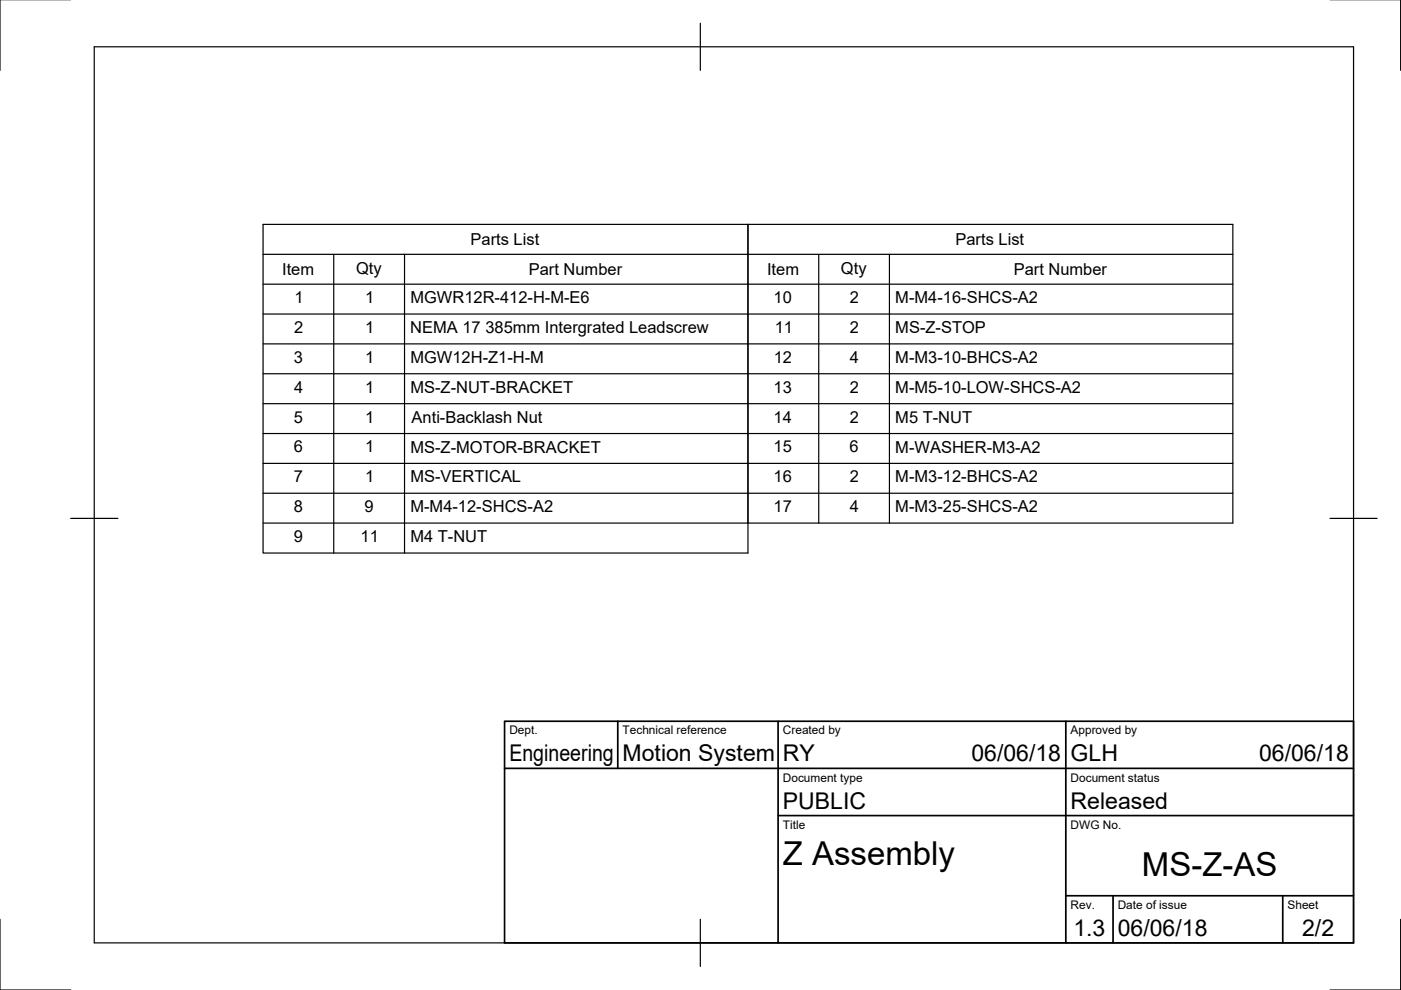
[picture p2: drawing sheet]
<svg xmlns="http://www.w3.org/2000/svg" width="297mm" height="210mm" viewBox="0 0 297 210" stroke-linecap="round" stroke-linejoin="round" font-family="sans-serif">
<defs><g id="words">
<g font-size="7">
<text x="166" y="183.4">Z Assembly</text>
<text x="242.1" y="185.8">MS-Z-AS</text>
</g>
<g font-size="4.9">
<text x="108" y="161.4">Engineering</text>
<text x="132" y="161.4">Motion System</text>
<text x="166" y="161.4">RY</text>
<text x="206" y="161.4">06/06/18</text>
<text x="227" y="161.4">GLH</text>
<text x="267" y="161.4">06/06/18</text>
<text x="166" y="171.4">PUBLIC</text>
<text x="227" y="171.4">Released</text>
<text x="227.6" y="198.5">1.3</text>
<text x="237" y="198.4">06/06/18</text>
<text x="276.1" y="198.6">2/2</text>
</g>
<g font-size="3.5">
<text x="99.8" y="52">Parts List</text>
<text x="202.6" y="52">Parts List</text>
<text x="59.8" y="58.3">Item</text>
<text x="75.5" y="58">Qty</text>
<text x="112.1" y="58.3">Part Number</text>
<text x="162.6" y="58.3">Item</text>
<text x="178.3" y="58">Qty</text>
<text x="214.9" y="58.3">Part Number</text>
<text x="62.4" y="64.3">1</text>
<text x="77.4" y="64.3">1</text>
<text x="87" y="64.3">MGWR12R-412-H-M-E6</text>
<text x="164" y="64.3">10</text>
<text x="180.1" y="64.3">2</text>
<text x="189.8" y="64.3">M-M4-16-SHCS-A2</text>
<text x="62.3" y="70.6">2</text>
<text x="77.4" y="70.6">1</text>
<text x="87" y="70.6">NEMA 17 385mm Intergrated Leadscrew</text>
<text x="164.3" y="70.6">11</text>
<text x="180.1" y="70.6">2</text>
<text x="189.8" y="70.6">MS-Z-STOP</text>
<text x="62.3" y="76.9">3</text>
<text x="77.4" y="76.9">1</text>
<text x="87" y="77">MGW12H-Z1-H-M</text>
<text x="164" y="76.9">12</text>
<text x="180.2" y="76.9">4</text>
<text x="189.8" y="77">M-M3-10-BHCS-A2</text>
<text x="62.4" y="83.2">4</text>
<text x="77.4" y="83.3">1</text>
<text x="87" y="83.3">MS-Z-NUT-BRACKET</text>
<text x="164" y="83.3">13</text>
<text x="180.1" y="83.3">2</text>
<text x="189.8" y="83.3">M-M5-10-LOW-SHCS-A2</text>
<text x="62.3" y="89.6">5</text>
<text x="77.4" y="89.6">1</text>
<text x="87.3" y="89.6">Anti-Backlash Nut</text>
<text x="164" y="89.6">14</text>
<text x="180.1" y="89.6">2</text>
<text x="189.8" y="89.6">M5 T-NUT</text>
<text x="62.3" y="95.9">6</text>
<text x="77.4" y="95.9">1</text>
<text x="87" y="96">MS-Z-MOTOR-BRACKET</text>
<text x="164" y="95.9">15</text>
<text x="180.1" y="95.9">6</text>
<text x="189.8" y="96">M-WASHER-M3-A2</text>
<text x="62.3" y="102.2">7</text>
<text x="77.4" y="102.2">1</text>
<text x="87" y="102.3">MS-VERTICAL</text>
<text x="164" y="102.2">16</text>
<text x="180.1" y="102.2">2</text>
<text x="189.8" y="102.3">M-M3-12-BHCS-A2</text>
<text x="62.3" y="108.6">8</text>
<text x="77.3" y="108.6">9</text>
<text x="87" y="108.6">M-M4-12-SHCS-A2</text>
<text x="164" y="108.6">17</text>
<text x="180.2" y="108.6">4</text>
<text x="189.8" y="108.6">M-M3-25-SHCS-A2</text>
<text x="62.3" y="114.9">9</text>
<text x="76.5" y="114.9">11</text>
<text x="87" y="114.9">M4 T-NUT</text>
</g>
<g font-size="2.5">
<text x="108" y="155.7">Dept.</text>
<text x="132" y="155.7">Technical reference</text>
<text x="166" y="155.7">Created by</text>
<text x="227" y="155.7">Approved by</text>
<text x="166" y="165.7">Document type</text>
<text x="227" y="165.7">Document status</text>
<text x="166" y="175.7">Title</text>
<text x="227" y="175.7">DWG No.</text>
<text x="227" y="192.7">Rev.</text>
<text x="237" y="192.7">Date of issue</text>
<text x="273" y="192.7">Sheet</text>
</g>
</g></defs>
<!-- layer: Border -->
<path d="M0 -.1v15M297 -.1v15M20 9.9h267v190h-267zM148.5 4.9v10M15 109.9h10M282 109.9h10M0 194.9v15h15M148.5 194.9v10M297 194.9v15h-15" fill="none" stroke="#000" stroke-width=".25"/>
<!-- layer: TitleBlock -->
<path d="M107 152.9h180v47h-180zM131 152.9v10M165 152.9v47M226 152.9v47M107 162.9h180M165 172.9h122M226 189.9h61M236 189.9v10M272 189.9v10" fill="none" stroke="#000" stroke-width=".36"/>
<!-- layer: BOM -->
<g fill="none" stroke="#000" stroke-width=".25">
<path d="M55.8 47.6h102.8v63.3h102.8v-63.3h-102.8v69.7h-102.8zM55.8 53.9h205.6M70.8 53.9v63.4M85.8 53.9v63.4M173.6 53.9v57M188.6 53.9v57M55.8 60.3h205.6M55.8 66.6h205.6M55.8 72.9h205.6M55.8 79.2h205.6M55.8 85.6h205.6M55.8 91.9h205.6"/>
<path d="M55.8 98.2h205.6M55.8 104.6h205.6M55.8 110.9h102.8"/>
</g>
<use href="#words"/>
</svg>
